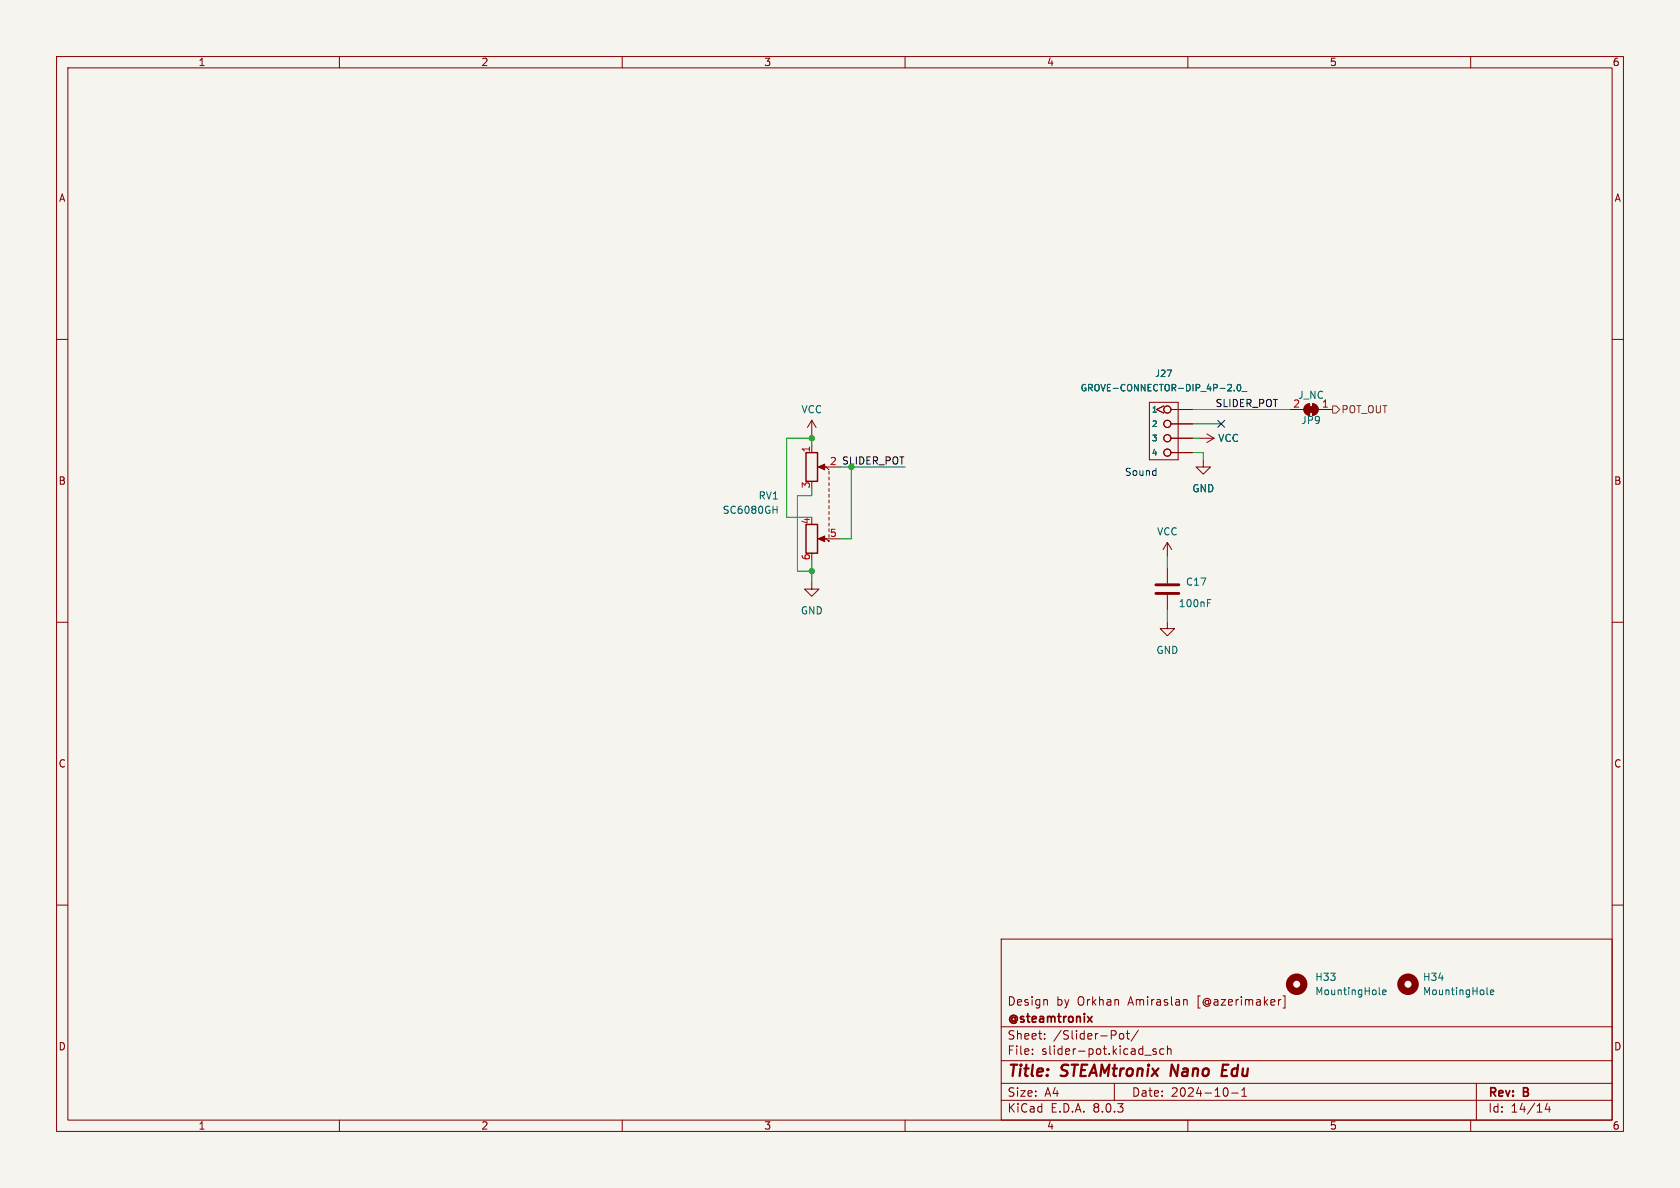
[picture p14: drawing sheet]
<svg xmlns="http://www.w3.org/2000/svg" width="297mm" height="210mm" viewBox="0 0 297 210" stroke-linecap="round" stroke-linejoin="round" font-family="sans-serif">
<defs><g id="words">
<g font-size="2.8" fill="#840000">
<text x="178" y="190.9">Title:</text>
<text x="187.7" y="190.9">STEAMtronix</text>
<text x="207.8" y="190.9">Nano</text>
<text x="217.6" y="190.9">Edu</text>
</g>
<g font-size="2.1" fill="#840000">
<text x="178" y="178">Design</text>
<text x="186.7" y="178">by</text>
<text x="190.5" y="178">Orkhan</text>
<text x="199.6" y="178">Amiraslan</text>
<text x="211.9" y="178">[@azerimaker]</text>
<text x="178" y="184">Sheet:</text>
<text x="178" y="181.2">@steamtronix</text>
<text x="186.2" y="184">/Slider-Pot/</text>
<text x="178" y="186.7">File:</text>
<text x="184.1" y="186.7">slider-pot.kicad_sch</text>
<text x="178" y="196.9">KiCad</text>
<text x="178" y="194.1">Size:</text>
<text x="184.7" y="194.1">A4</text>
<text x="185.7" y="196.9">E.D.A.</text>
<text x="193.3" y="196.9">8.0.3</text>
<text x="200" y="194.1">Date:</text>
<text x="207" y="194.1">2024-10-1</text>
<text x="263" y="194.3">Rev:</text>
<text x="263" y="196.9">Id:</text>
<text x="267.1" y="196.9">14/14</text>
<text x="269.4" y="194.3">B</text>
</g>
<g font-size="1.8" fill="#840000">
<text x="35" y="11.9">1</text>
<text x="85" y="11.9">2</text>
<text x="135" y="11.9">3</text>
<text x="185" y="11.9">4</text>
<text x="235" y="11.9">5</text>
<text x="285" y="11.9">6</text>
<text x="10.3" y="35.9">A</text>
<text x="285.3" y="35.9">A</text>
<text x="10.3" y="85.9">B</text>
<text x="285.3" y="85.9">B</text>
<text x="10.3" y="135.9">C</text>
<text x="285.3" y="135.9">C</text>
<text x="10.3" y="185.9">D</text>
<text x="285.3" y="185.9">D</text>
<text x="35" y="199.9">1</text>
<text x="85" y="199.9">2</text>
<text x="135" y="199.9">3</text>
<text x="185" y="199.9">4</text>
<text x="235" y="199.9">5</text>
<text x="285" y="199.9">6</text>
</g>
<g font-size="1.8" fill="#006464">
<text x="229.4" y="70.7">J_NC</text>
<text x="141.6" y="73.3">VCC</text>
<text x="228.5" y="72.1">2</text>
<text x="229.9" y="75.2">JP9</text>
<text x="233.6" y="72.1">1</text>
<text x="215.3" y="78.3">VCC</text>
<text x="134" y="88.5">RV1</text>
<text x="210.7" y="87.2">GND</text>
<text x="127.7" y="91">SC6080GH</text>
<text x="204.5" y="94.8">VCC</text>
<text x="208.3" y="107.5">100nF</text>
<text x="209.6" y="103.7">C17</text>
<text x="141.5" y="108.8">GND</text>
<text x="204.3" y="115.8">GND</text>
<text x="232.4" y="173.6">H33</text>
<text x="251.5" y="173.6">H34</text>
<text x="232.4" y="176.1">MountingHole</text>
<text x="251.5" y="176.1">MountingHole</text>
</g>
<text font-size="1.8" fill="#0f0f0f" x="214.8" y="72">SLIDER_POT</text>
<text font-size="1.8" fill="#725600" x="237" y="73.3">POT_OUT</text>
<g font-size="1.8" fill="#a90000">
<text x="143.3" y="80.1" transform="rotate(-90 143.3 80.1)">1</text>
<text x="143.3" y="86.4" transform="rotate(-90 143.3 86.4)">3</text>
<text x="143.3" y="92.8" transform="rotate(-90 143.3 92.8)">4</text>
<text x="146.6" y="95">5</text>
<text x="143.3" y="99.1" transform="rotate(-90 143.3 99.1)">6</text>
</g>
<text font-size="1.8" fill="#009600" x="146.6" y="82.3">2 SLIDER_POT</text>
<text font-size="1.8" fill="#0000c2" x="198.8" y="84.2">Sound</text>
<g font-size="1.6" fill="#006464">
<text x="190.9" y="69.4">GROVE-CONNECTOR-DIP_4P-2.0_</text>
<text x="204.1" y="66.8">J27</text>
</g>
<g font-size="1.4" fill="#006464">
<text x="203.5" y="73.1">1</text>
<text x="203.5" y="75.7">2</text>
<text x="203.5" y="78.2">3</text>
<text x="203.5" y="80.7">4</text>
</g>
</g></defs>
<path d="M0 0h297v210h-297z" fill="#f5f4ef" stroke="#f5f4ef" stroke-width=".18"/>
<g fill="none" stroke="#840000" stroke-width=".18">
<path d="M10 10h277v190h-277zM12 12h273v186h-273zM60 10v2M110 10v2M160 10v2M210 10v2M260 10v2M10 60h2M285 60h2M143.5 74.3l-.8 1.3M143.5 74.3v2.5M143.5 78.7v1.3"/>
<path d="M143.5 74.3l.8 1.3M203.2 71.1h5.1v10.2h-5.1zM205.7 71.8l-1.2 .6 1.2 .6M207 77.5h3.8M207 72.4h3.8M207 74.9h3.8M212.1 77.5h2.5M213.4 76.7l1.2 .8M214.6 77.5l-1.2 .7M228 72.4h2.5M230.8 71.7l.7-.3v2a1.02 1.02 0 0 1-.9-.6 1.02 1.02 0 0 1 .2-1.1zM232 71.4a1.02 1.02 0 0 1 1 1 1.02 1.02 0 0 1-1 1z"/>
<path d="M233 72.4h2.6M145 82.6h1l.6 .5M145 95.3h3.6M146 95.3l.6 .5v-.3M146.6 83.3v.5M146.6 84.3v.5M146.6 85.3v.6M146.6 86.4v.5M146.6 87.4v.5M146.6 88.4v.5M146.6 89.4v.5M146.6 90.4v.5"/>
<path d="M146.6 91.4v.5M146.6 92.5v.5M206.4 95.9l-.8 1.3M206.4 95.9v2.5M206.4 95.9l.7 1.3M207 80h3.8M212.7 81.3v1.3h1.3l-1.3 1.2-1.2-1.2h1.2M10 110h2M143.5 102.9v1.2h1.3l-1.3 1.3-1.3-1.3h1.3M206.4 109.9v1.2h1.2l-1.2 1.3-1.3-1.3h1.3M206.4 100.3v2.8M206.4 105.2v2.8"/>
<path d="M285 110h2M10 160h2M285 160h2M177 166h108v32h-108zM185 176.7l.2 .2v.8M209.5 176.7h.2l.2 .2v.8M226.5 176.7l-.4 .1M226.8 176.1h.4v2.1h-.4M60 198v2M110 198v2M160 198v2M177 194.5h108"/>
<path d="M177 191.5h108M177 187.5h108M177 181.5h108M182.5 186.3v.1M182.5 185.5v.1M184.7 183.6v.1M184.7 182.8v.1M197 191.5v3M198 182.8l.2-.1 .4 .1 .1 .6-.2 .2-.3 .1-.2-.1zM199.1 182.7h.6M199.3 182.2v1.3l.4 .2M201.2 182.1l-1.2 2"/>
<path d="M202.4 186.5h1.1M204.4 185.5l-.4-.1-.2 .2 .1 .2 .5 .2v.3h-.6M205.7 185.5l-.4-.1-.3 .3v.4l.2 .2h.5M206.4 185.5l.2-.1 .4 .1v.9M206.4 184.9v1.5M210 198v2M216.7 192.3a.94 .94 0 0 1 0 1.5M217.7 193.2h1.2M219.5 193.8h.9M219.5 192.7l.5-.4v1.5M260 198v2M261 191.5v6.5"/>
<path d="M273.5 195l-.3 1.1h.9M273.9 195.6v1"/>
<circle cx="206.4" cy="77.5" r=".63"/>
<circle cx="206.4" cy="74.9" r=".63"/>
<circle cx="206.4" cy="72.4" r=".63"/>
<circle cx="206.4" cy="80" r=".63"/>
</g>
<path d="M207.2 188.2l-.3 2M216.1 189.2h.7M217.2 188.2h-1l-.2 2h.9" fill="none" stroke="#840000" stroke-width=".4"/>
<path d="M192.3 179.7l.8 1M193.1 179.7l-.8 1" fill="none" stroke="#840000" stroke-width=".3"/>
<g fill="none" stroke="#840000" stroke-width="1.3">
<circle cx="229.2" cy="174" r="1.27"/>
<circle cx="248.9" cy="174" r="1.27"/>
</g>
<g fill="none" stroke="#006464" stroke-width=".18">
<path d="M217 69.1h.7M217.7 68.1v.3M218.2 69v.1M218.8 68.1l.2-.1a.61 .61 0 0 1 .4 .5 .61 .61 0 0 1-.4 .6l-.3-.4zM219.6 69.2h.8M136.7 90.1h.7M137.4 89.5v1.2M213.5 106.6h.4M213.5 106h.6M243.8 175.7l.2 .1M244.4 175.4l.6-.1v-.2l-.4-.1-.2 .2 .1 .6h.5M262.9 175.7l.2 .1"/>
<path d="M263.5 175.4l.6-.1-.1-.2-.3-.1-.2 .2v.6h.5"/>
</g>
<path d="M204.3 104.9h4.1M204.3 103.4h4.1" fill="none" stroke="#840000" stroke-width=".51"/>
<g fill="#840000" stroke="#840000" stroke-width=".18">
<path d="M231.3 71.9h1v1h-1z"/>
<path d="M232 71.4a1.02 1.02 0 0 1 1 1 1.02 1.02 0 0 1-1 1z"/>
<path d="M230.8 71.7l.7-.3v2a1.02 1.02 0 0 1-.9-.6 1.02 1.02 0 0 1 .2-1.1z"/>
<path d="M144.7 82.6l1.1-.6v1.1z"/>
<path d="M144.7 95.3l1.1-.6v1.1z"/>
</g>
<path d="M142.5 80h2v5.1h-2zM142.5 92.7h2v5.1h-2z" fill="none" stroke="#840000" stroke-width=".25"/>
<path d="M235.6 71.8h.6l.7 .6-.7 .6h-.6z" fill="none" stroke="#725600" stroke-width=".18"/>
<path d="M143.5 76.8v1.9M143.5 77.5h-4.4v13.9h4.4M210.8 77.5h1.3M210.8 74.9h5.1M210.8 72.4h17.2M143.5 86.4v1.2h-2.5v13.4h2.5M143.5 99.1v3.8M160 82.6h-9.5v12.7h-1.9M206.4 98.4v1.9M210.8 80h1.9v1.3M206.4 108v1.9" fill="none" stroke="#009600" stroke-width=".18"/>
<path d="M215.3 74.3l1.2 1.2M216.5 74.3l-1.2 1.2" fill="none" stroke="#000084" stroke-width=".18"/>
<g fill="#009600" stroke="#009600" stroke-width=".18">
<circle cx="143.5" cy="101" r=".46"/>
<circle cx="143.5" cy="77.5" r=".46"/>
</g>
<use href="#words"/>
</svg>
